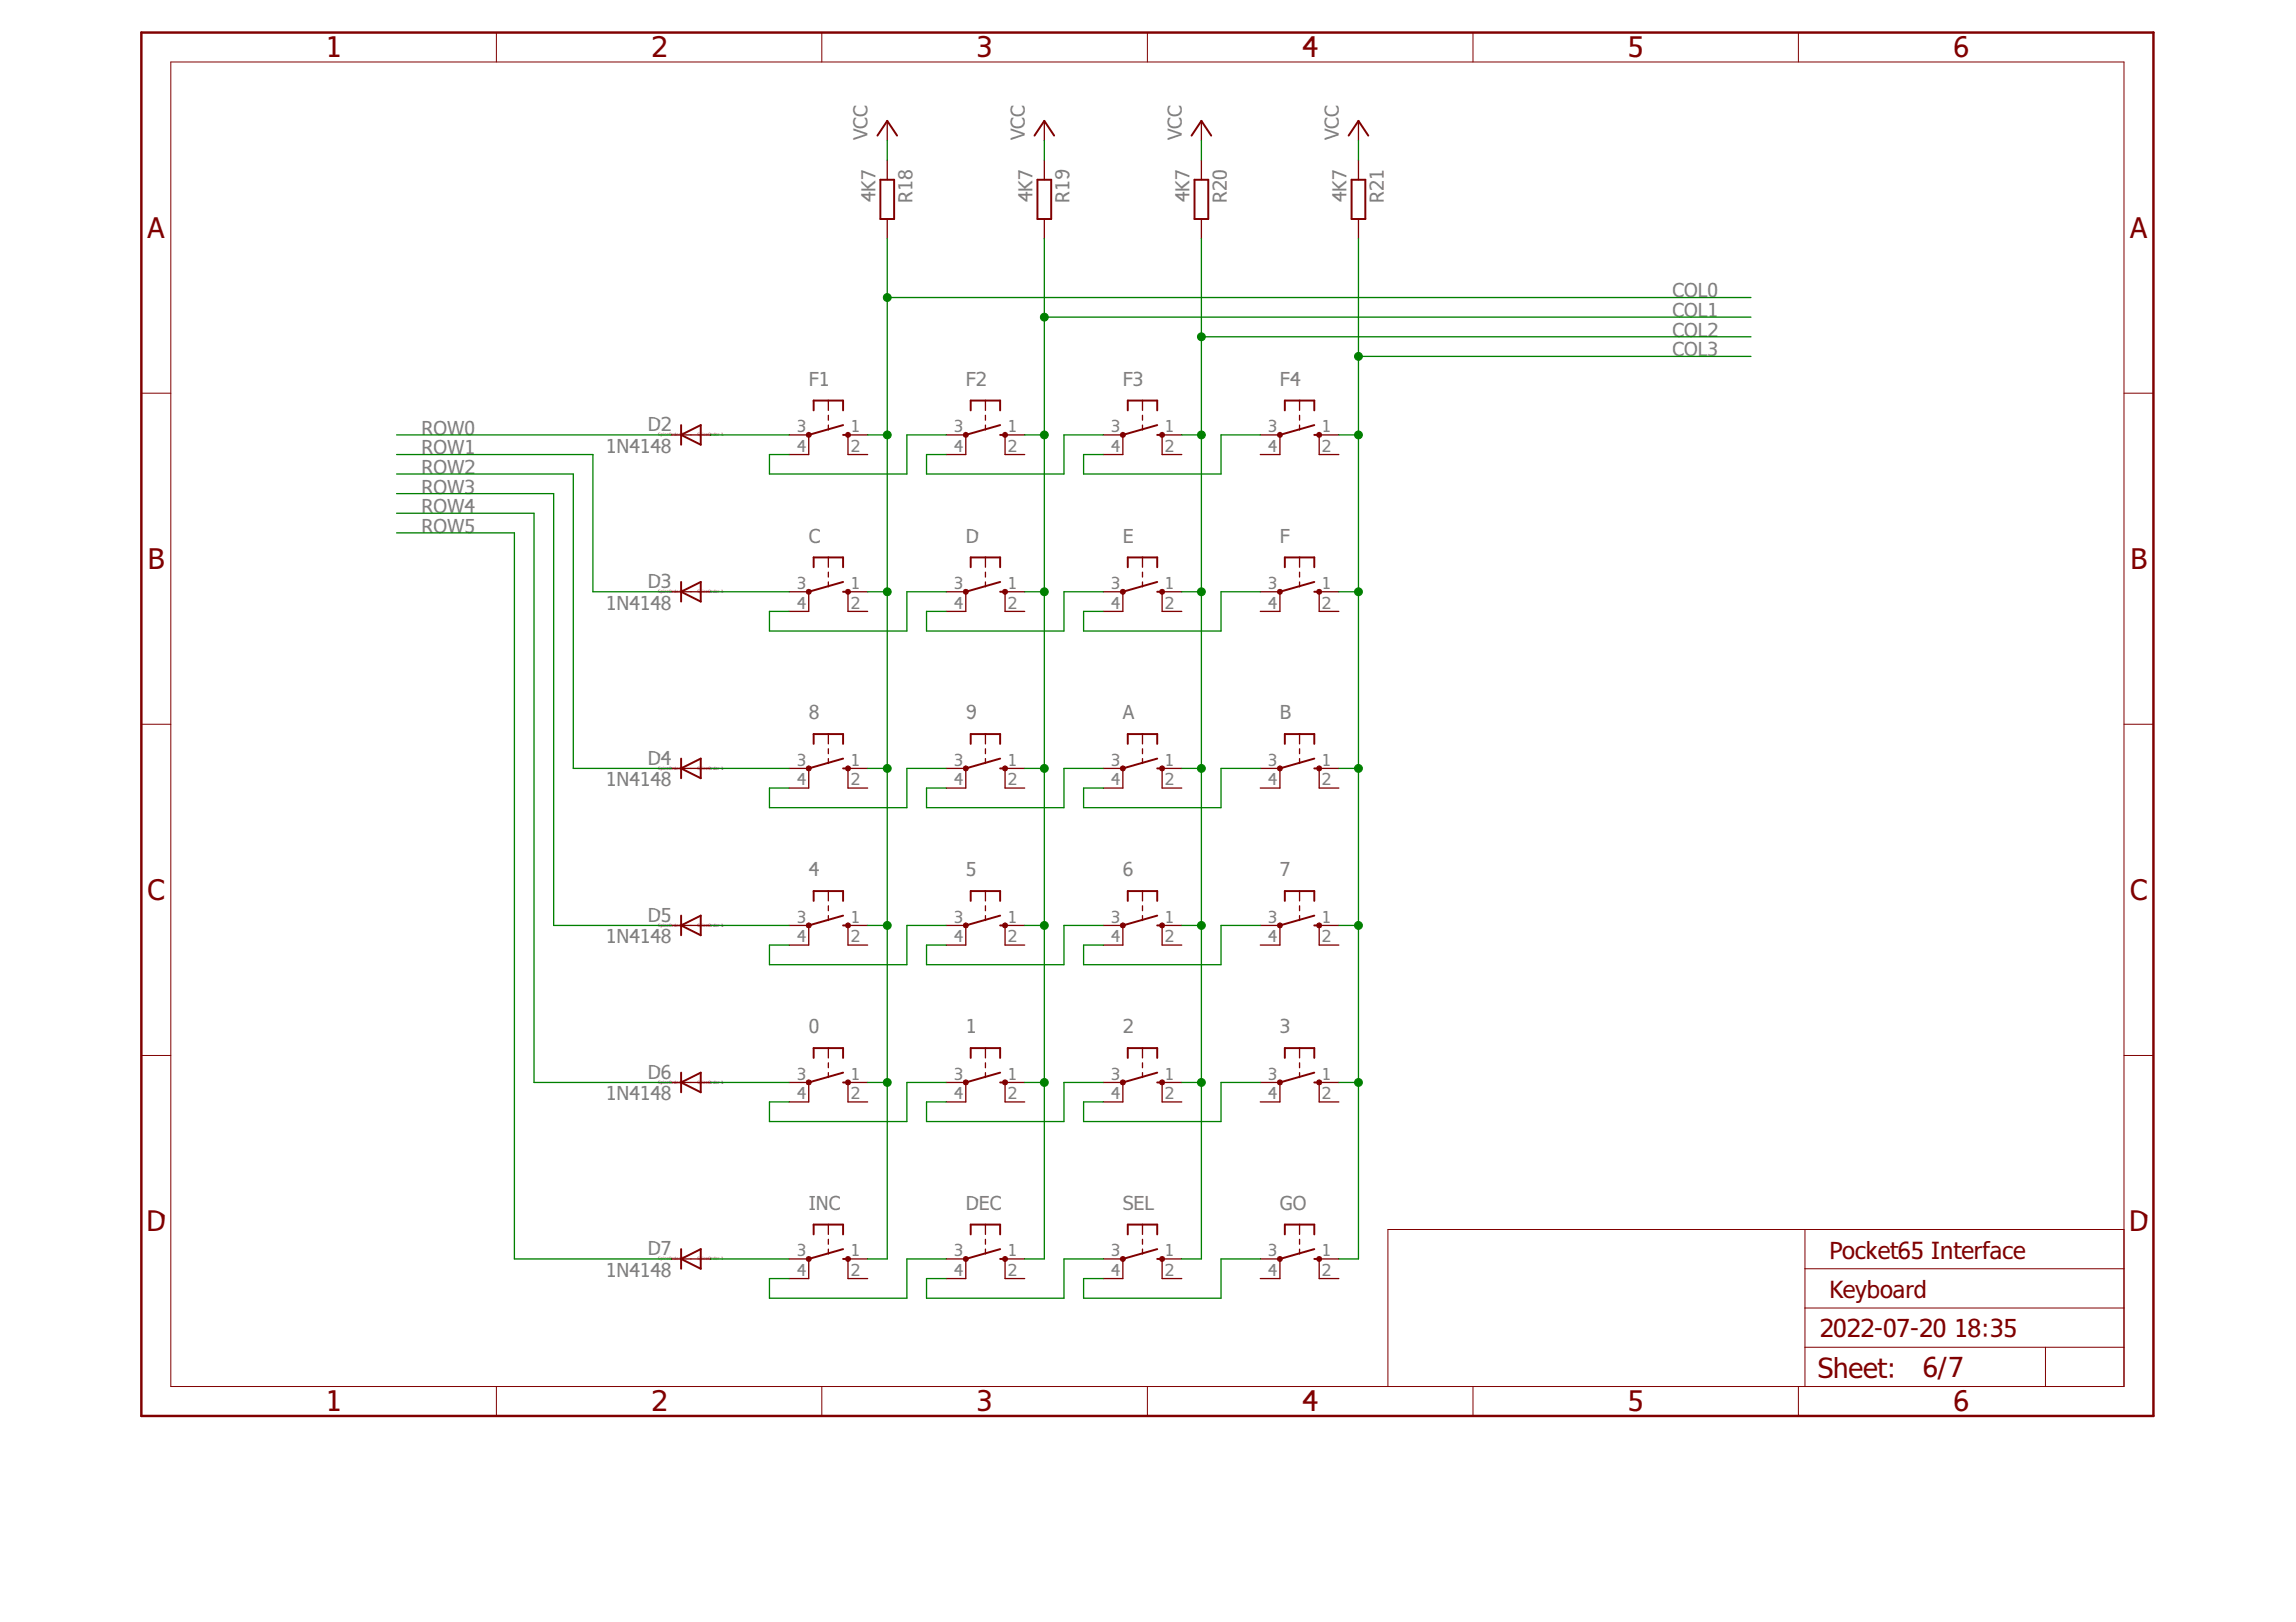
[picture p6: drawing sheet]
<svg xmlns="http://www.w3.org/2000/svg" width="297mm" height="210mm" viewBox="0 0 297 210" stroke-linecap="round" stroke-linejoin="round" font-family="sans-serif">
<defs><g id="words">
<g font-size="3.7" fill="#800000">
<text x="42.2" y="7.4">1</text>
<text x="84.3" y="7.4">2</text>
<text x="126.4" y="7.4">3</text>
<text x="168.5" y="7.4">4</text>
<text x="210.6" y="7.4">5</text>
<text x="252.7" y="7.4">6</text>
<text x="19.1" y="30.7">A</text>
<text x="275.6" y="30.7">A</text>
<text x="19.1" y="73.6">B</text>
<text x="275.6" y="73.6">B</text>
<text x="19.1" y="116.4">C</text>
<text x="275.6" y="116.4">C</text>
<text x="18.9" y="159.3">D</text>
<text x="275.4" y="159.3">D</text>
<text x="42.2" y="182.6">1</text>
<text x="84.3" y="182.6">2</text>
<text x="126.4" y="182.6">3</text>
<text x="168.5" y="182.6">4</text>
<text x="210.6" y="182.6">5</text>
<text x="252.7" y="182.6">6</text>
</g>
<g font-size="3.6" fill="#800000">
<text x="235.2" y="178.3">Sheet:</text>
<text x="248.8" y="178.2">6/7</text>
</g>
<g font-size="3.2" fill="#800000">
<text x="235.4" y="173.1">2022-07-20</text>
<text x="252.8" y="173.1">18:35</text>
</g>
<g font-size="3.1" fill="#800000">
<text x="236.7" y="162.9">Pocket65 Interface</text>
<text x="236.7" y="168">Keyboard</text>
</g>
<g font-size="2.5" fill="#808080">
<text x="112.3" y="18.2" transform="rotate(-90 112.3 18.2)">VCC</text>
<text x="132.6" y="18.2" transform="rotate(-90 132.6 18.2)">VCC</text>
<text x="152.9" y="18.2" transform="rotate(-90 152.9 18.2)">VCC</text>
<text x="173.2" y="18.2" transform="rotate(-90 173.2 18.2)">VCC</text>
<text x="113.3" y="26.2" transform="rotate(-90 113.3 26.2)">4K7</text>
<text x="118.1" y="26.3" transform="rotate(-90 118.1 26.3)">R18</text>
<text x="133.6" y="26.2" transform="rotate(-90 133.6 26.2)">4K7</text>
<text x="138.4" y="26.3" transform="rotate(-90 138.4 26.3)">R19</text>
<text x="153.9" y="26.2" transform="rotate(-90 153.9 26.2)">4K7</text>
<text x="158.7" y="26.3" transform="rotate(-90 158.7 26.3)">R20</text>
<text x="174.2" y="26.2" transform="rotate(-90 174.2 26.2)">4K7</text>
<text x="179" y="26.3" transform="rotate(-90 179 26.3)">R21</text>
<text x="216.4" y="38.5">COL0</text>
<text x="216.4" y="41">COL1</text>
<text x="216.4" y="43.6">COL2</text>
<text x="216.4" y="46.1">COL3</text>
<text x="104.6" y="49.9">F1</text>
<text x="124.9" y="49.9">F2</text>
<text x="145.3" y="49.9">F3</text>
<text x="165.6" y="49.9">F4</text>
<text x="54.5" y="56.3">ROW0</text>
<text x="54.5" y="58.8">ROW1</text>
<text x="78.4" y="58.6">1N4148</text>
<text x="83.8" y="55.8">D2</text>
<text x="54.5" y="61.4">ROW2</text>
<text x="54.5" y="63.9">ROW3</text>
<text x="54.5" y="66.4">ROW4</text>
<text x="54.5" y="69">ROW5</text>
<text x="104.6" y="70.2">C</text>
<text x="124.9" y="70.2">D</text>
<text x="145.3" y="70.2">E</text>
<text x="165.6" y="70.2">F</text>
<text x="83.8" y="76.1">D3</text>
<text x="78.4" y="78.9">1N4148</text>
<text x="104.6" y="93.1">8</text>
<text x="124.9" y="93.1">9</text>
<text x="145.3" y="93.1">A</text>
<text x="165.6" y="93.1">B</text>
<text x="78.4" y="101.8">1N4148</text>
<text x="83.8" y="99">D4</text>
<text x="104.6" y="113.4">4</text>
<text x="124.9" y="113.4">5</text>
<text x="145.3" y="113.4">6</text>
<text x="165.6" y="113.4">7</text>
<text x="83.8" y="119.3">D5</text>
<text x="78.4" y="122.1">1N4148</text>
<text x="104.6" y="133.7">0</text>
<text x="124.9" y="133.7">1</text>
<text x="145.3" y="133.7">2</text>
<text x="165.6" y="133.7">3</text>
<text x="78.4" y="142.4">1N4148</text>
<text x="83.8" y="139.6">D6</text>
<text x="104.6" y="156.6">INC</text>
<text x="124.9" y="156.6">DEC</text>
<text x="145.3" y="156.6">SEL</text>
<text x="165.6" y="156.6">GO</text>
<text x="78.4" y="165.2">1N4148</text>
<text x="83.8" y="162.4">D7</text>
</g>
<g font-size="2.1" fill="#808080">
<text x="103.1" y="55.9">3</text>
<text x="103.1" y="58.5">4</text>
<text x="110.1" y="55.9">1</text>
<text x="110.1" y="58.5">2</text>
<text x="123.4" y="55.9">3</text>
<text x="123.4" y="58.5">4</text>
<text x="130.4" y="55.9">1</text>
<text x="130.4" y="58.5">2</text>
<text x="143.7" y="55.9">3</text>
<text x="143.7" y="58.5">4</text>
<text x="150.7" y="55.9">1</text>
<text x="150.7" y="58.5">2</text>
<text x="164.1" y="55.9">3</text>
<text x="164.1" y="58.5">4</text>
<text x="171" y="55.9">1</text>
<text x="171" y="58.5">2</text>
<text x="103.1" y="76.2">3</text>
<text x="110.1" y="76.2">1</text>
<text x="123.4" y="76.2">3</text>
<text x="130.4" y="76.2">1</text>
<text x="143.7" y="76.2">3</text>
<text x="150.7" y="76.2">1</text>
<text x="164.1" y="76.2">3</text>
<text x="171" y="76.2">1</text>
<text x="103.1" y="78.8">4</text>
<text x="110.1" y="78.8">2</text>
<text x="123.4" y="78.8">4</text>
<text x="130.4" y="78.8">2</text>
<text x="143.7" y="78.8">4</text>
<text x="150.7" y="78.8">2</text>
<text x="164.1" y="78.8">4</text>
<text x="171" y="78.8">2</text>
<text x="103.1" y="99.1">3</text>
<text x="103.1" y="101.6">4</text>
<text x="110.1" y="99.1">1</text>
<text x="110.1" y="101.6">2</text>
<text x="123.4" y="99.1">3</text>
<text x="123.4" y="101.6">4</text>
<text x="130.4" y="99.1">1</text>
<text x="130.4" y="101.6">2</text>
<text x="143.7" y="99.1">3</text>
<text x="143.7" y="101.6">4</text>
<text x="150.7" y="99.1">1</text>
<text x="150.7" y="101.6">2</text>
<text x="164.1" y="99.1">3</text>
<text x="164.1" y="101.6">4</text>
<text x="171" y="99.1">1</text>
<text x="171" y="101.6">2</text>
<text x="103.1" y="119.4">3</text>
<text x="110.1" y="119.4">1</text>
<text x="123.4" y="119.4">3</text>
<text x="130.4" y="119.4">1</text>
<text x="143.7" y="119.4">3</text>
<text x="150.7" y="119.4">1</text>
<text x="164.1" y="119.4">3</text>
<text x="171" y="119.4">1</text>
<text x="103.1" y="121.9">4</text>
<text x="110.1" y="121.9">2</text>
<text x="123.4" y="121.9">4</text>
<text x="130.4" y="121.9">2</text>
<text x="143.7" y="121.9">4</text>
<text x="150.7" y="121.9">2</text>
<text x="164.1" y="121.9">4</text>
<text x="171" y="121.9">2</text>
<text x="103.1" y="139.7">3</text>
<text x="103.1" y="142.3">4</text>
<text x="110.1" y="139.7">1</text>
<text x="110.1" y="142.3">2</text>
<text x="123.4" y="139.7">3</text>
<text x="123.4" y="142.3">4</text>
<text x="130.4" y="139.7">1</text>
<text x="130.4" y="142.3">2</text>
<text x="143.7" y="139.7">3</text>
<text x="143.7" y="142.3">4</text>
<text x="150.7" y="139.7">1</text>
<text x="150.7" y="142.3">2</text>
<text x="164.1" y="139.7">3</text>
<text x="164.1" y="142.3">4</text>
<text x="171" y="139.7">1</text>
<text x="171" y="142.3">2</text>
<text x="103.1" y="162.6">3</text>
<text x="103.1" y="165.1">4</text>
<text x="110.1" y="162.6">1</text>
<text x="110.1" y="165.1">2</text>
<text x="123.4" y="162.6">3</text>
<text x="123.4" y="165.1">4</text>
<text x="130.4" y="162.6">1</text>
<text x="130.4" y="165.1">2</text>
<text x="143.7" y="162.6">3</text>
<text x="143.7" y="165.1">4</text>
<text x="150.7" y="162.6">1</text>
<text x="150.7" y="165.1">2</text>
<text x="164.1" y="162.6">3</text>
<text x="164.1" y="165.1">4</text>
<text x="171" y="162.6">1</text>
<text x="171" y="165.1">2</text>
</g>
<g font-size=".6" fill="#800080">
<text x="85.2" y="56.5">SpiceOrder 2</text>
<text x="90.2" y="56.5">SpiceOrder 1</text>
<text x="85.2" y="76.8">SpiceOrder 2</text>
<text x="90.2" y="76.8">SpiceOrder 1</text>
<text x="85.2" y="99.6">SpiceOrder 2</text>
<text x="90.2" y="99.6">SpiceOrder 1</text>
<text x="85.2" y="119.9">SpiceOrder 2</text>
<text x="90.2" y="119.9">SpiceOrder 1</text>
<text x="85.2" y="140.3">SpiceOrder 2</text>
<text x="90.2" y="140.3">SpiceOrder 1</text>
<text x="85.2" y="163.1">SpiceOrder 2</text>
<text x="90.2" y="163.1">SpiceOrder 1</text>
</g>
</g></defs>
<g fill="none" stroke="#800000" stroke-width=".13">
<path d="M22.1 8h252.7v171.4h-252.7zM64.2 4.2v3.8M106.3 4.2v3.8M148.4 4.2v3.8M190.6 4.2v3.8M232.7 4.2v3.8M18.3 50.9h3.8M274.8 50.9h3.8M18.3 93.7h3.8M274.8 93.7h3.8M18.3 136.6h3.8M274.8 136.6h3.8"/>
<path d="M233.5 159.1v20.3M274.8 159.1h-95.2v20.3M64.2 179.4v3.8M106.3 179.4v3.8M148.4 179.4v3.8M190.6 179.4v3.8M232.7 179.4v3.8M233.5 174.3h41.3M233.5 169.3h41.3M233.5 164.2h41.3M264.6 174.3v5.1"/>
</g>
<path d="M18.3 4.2h260.3v179h-260.3z" fill="none" stroke="#800000" stroke-width=".32"/>
<g fill="none" stroke="#800000" stroke-width=".25">
<path d="M113.5 17.5l1.3-1.9 1.3 1.9M133.8 17.5l1.3-1.9 1.3 1.9M154.2 17.5l1.2-1.9 1.3 1.9M174.5 17.5l1.2-1.9 1.3 1.9M113.9 23.3h1.8v5h-1.8zM134.2 23.3h1.8v5h-1.8zM154.5 23.3h1.8v5h-1.8zM174.9 23.3h1.7v5h-1.7zM88.1 56.3l2.6-1.3v2.6zM88.1 55v2.6M105.3 53.1v-1.3h3.8v1.3M109.1 56.3h.6"/>
<path d="M109.1 55l-4.5 1.3M125.6 53.1v-1.3h3.8v1.3M129.4 56.3h.6M129.4 55l-4.5 1.3M145.9 53.1v-1.3h3.8v1.3M149.7 56.3h.6M149.7 55l-4.4 1.3M166.2 53.1v-1.3h3.8v1.3M170 56.3h.7M170 55l-4.4 1.3M88.1 75.3v2.6M88.1 76.6l2.6-1.3v2.6z"/>
<path d="M105.3 73.4v-1.3h3.8v1.3M109.1 76.6h.6M109.1 75.3l-4.5 1.3M125.6 73.4v-1.3h3.8v1.3M129.4 76.6h.6M129.4 75.3l-4.5 1.3M145.9 73.4v-1.3h3.8v1.3M149.7 76.6h.6M149.7 75.3l-4.4 1.3M166.2 73.4v-1.3h3.8v1.3M170 76.6h.7M170 75.3l-4.4 1.3"/>
<path d="M88.1 98.2v2.5M88.1 99.4l2.6-1.2v2.5zM105.3 96.3v-1.3h3.8v1.3M109.1 99.4h.6M109.1 98.2l-4.5 1.2M125.6 96.3v-1.3h3.8v1.3M129.4 99.4h.6M129.4 98.2l-4.5 1.2M145.9 96.3v-1.3h3.8v1.3M149.7 99.4h.6M149.7 98.2l-4.4 1.2M166.2 96.3v-1.3h3.8v1.3"/>
<path d="M170 99.4h.7M170 98.2l-4.4 1.2M88.1 118.5v2.5M88.1 119.8l2.6-1.3v2.5zM105.3 116.6v-1.3h3.8v1.3M109.1 119.8h.6M109.1 118.5l-4.5 1.3M125.6 116.6v-1.3h3.8v1.3M129.4 119.8h.6M129.4 118.5l-4.5 1.3M145.9 116.6v-1.3h3.8v1.3M149.7 119.8h.6"/>
<path d="M149.7 118.5l-4.4 1.3M166.2 116.6v-1.3h3.8v1.3M170 119.8h.7M170 118.5l-4.4 1.3M88.1 138.8v2.6M105.3 136.9v-1.3h3.8v1.3M109.1 138.8l-4.5 1.3M125.6 136.9v-1.3h3.8v1.3M129.4 138.8l-4.5 1.3M145.9 136.9v-1.3h3.8v1.3M149.7 138.8l-4.4 1.3M166.2 136.9v-1.3h3.8v1.3"/>
<path d="M170 138.8l-4.4 1.3M88.1 140.1l2.6-1.3v2.6zM105.3 159.7v-1.2h3.8v1.2M109.1 140.1h.6M125.6 159.7v-1.2h3.8v1.2M129.4 140.1h.6M145.9 159.7v-1.2h3.8v1.2M149.7 140.1h.6M166.2 159.7v-1.2h3.8v1.2M170 140.1h.7M88.1 161.6v2.6M88.1 162.9l2.6-1.3v2.6z"/>
<path d="M109.1 162.9h.6M109.1 161.6l-4.5 1.3M129.4 162.9h.6M129.4 161.6l-4.5 1.3M149.7 162.9h.6M149.7 161.6l-4.4 1.3M170 162.9h.7M170 161.6l-4.4 1.3"/>
</g>
<g fill="none" stroke="#800000" stroke-width=".17">
<path d="M114.8 15.6v2.6M135.1 15.6v2.6M155.4 15.6v2.6M175.7 15.6v2.6M114.8 20.7v2.6M114.8 28.3v2.6M135.1 20.7v2.6M135.1 28.3v2.6M155.4 20.7v2.6M155.4 28.3v2.6M175.7 20.7v2.6M175.7 28.3v2.6"/>
<path d="M86.8 56.3h5.1M102.1 56.3h2.5v2.5h-2.5M107.2 51.8v1.3M107.2 53.7v.7M107.2 55v.6M112.2 56.3h-2.5v2.5h2.5M122.4 56.3h2.5v2.5h-2.5M127.5 51.8v1.3M127.5 53.7v.7M127.5 55v.6M132.6 56.3h-2.6v2.5h2.6M142.7 56.3h2.6v2.5h-2.6"/>
<path d="M147.8 51.8v1.3M147.8 53.7v.7M147.8 55v.6M152.9 56.3h-2.6v2.5h2.6M163 56.3h2.6v2.5h-2.6M168.1 51.8v1.3M168.1 53.7v.7M168.1 55v.6M173.2 56.3h-2.5v2.5h2.5M86.8 76.6h5.1M102.1 76.6h2.5v2.5h-2.5M107.2 72.1v1.3"/>
<path d="M107.2 74v.7M107.2 75.3v.6M112.2 76.6h-2.5v2.5h2.5M122.4 76.6h2.5v2.5h-2.5M127.5 72.1v1.3M127.5 74v.7M127.5 75.3v.6M132.6 76.6h-2.6v2.5h2.6M142.7 76.6h2.6v2.5h-2.6M147.8 72.1v1.3M147.8 74v.7M147.8 75.3v.6"/>
<path d="M152.9 76.6h-2.6v2.5h2.6M163 76.6h2.6v2.5h-2.6M168.1 72.1v1.3M168.1 74v.7M168.1 75.3v.6M173.2 76.6h-2.5v2.5h2.5M86.8 99.4h5.1M102.1 99.4h2.5v2.6h-2.5M107.2 95v1.3M107.2 96.9v.6M107.2 98.2v.6M112.2 99.4h-2.5v2.6h2.5"/>
<path d="M122.4 99.4h2.5v2.6h-2.5M127.5 95v1.3M127.5 96.9v.6M127.5 98.2v.6M132.6 99.4h-2.6v2.6h2.6M142.7 99.4h2.6v2.6h-2.6M147.8 95v1.3M147.8 96.9v.6M147.8 98.2v.6M152.9 99.4h-2.6v2.6h2.6M163 99.4h2.6v2.6h-2.6M168.1 95v1.3"/>
<path d="M168.1 96.9v.6M168.1 98.2v.6M173.2 99.4h-2.5v2.6h2.5M86.8 119.8h5.1M102.1 119.8h2.5v2.5h-2.5M107.2 115.3v1.3M107.2 117.2v.7M107.2 118.5v.6M112.2 119.8h-2.5v2.5h2.5M122.4 119.8h2.5v2.5h-2.5M127.5 115.3v1.3M127.5 117.2v.7"/>
<path d="M127.5 118.5v.6M132.6 119.8h-2.6v2.5h2.6M142.7 119.8h2.6v2.5h-2.6M147.8 115.3v1.3M147.8 117.2v.7M147.8 118.5v.6M152.9 119.8h-2.6v2.5h2.6M163 119.8h2.6v2.5h-2.6M168.1 115.3v1.3M168.1 117.2v.7M168.1 118.5v.6M173.2 119.8h-2.5v2.5h2.5"/>
<path d="M107.2 135.6v1.3M107.2 137.5v.7M107.2 138.8v.6M127.5 135.6v1.3M127.5 137.5v.7M127.5 138.8v.6M147.8 135.6v1.3M147.8 137.5v.7M147.8 138.8v.6M168.1 135.6v1.3M168.1 137.5v.7M168.1 138.8v.6"/>
<path d="M86.8 140.1h5.1M102.1 140.1h2.5v2.5h-2.5M107.2 158.5v1.2M112.2 140.1h-2.5v2.5h2.5M122.4 140.1h2.5v2.5h-2.5M127.5 158.5v1.2M132.6 140.1h-2.6v2.5h2.6M142.7 140.1h2.6v2.5h-2.6M147.8 158.5v1.2M152.9 140.1h-2.6v2.5h2.6M163 140.1h2.6v2.5h-2.6M168.1 158.5v1.2"/>
<path d="M173.2 140.1h-2.5v2.5h2.5M86.8 162.9h5.1M102.1 162.9h2.5v2.6h-2.5M107.2 160.4v.6M107.2 161.6v.7M112.2 162.9h-2.5v2.6h2.5M122.4 162.9h2.5v2.6h-2.5M127.5 160.4v.6M127.5 161.6v.7M132.6 162.9h-2.6v2.6h2.6M142.7 162.9h2.6v2.6h-2.6M147.8 160.4v.6"/>
<path d="M147.8 161.6v.7M152.9 162.9h-2.6v2.6h2.6M163 162.9h2.6v2.6h-2.6M168.1 160.4v.6M168.1 161.6v.7M173.2 162.9h-2.5v2.6h2.5"/>
</g>
<g fill="#800000" stroke="#800000" stroke-width=".13">
<path d="M104.4 139.8l.2-.1 .3 .1 .1 .3-.1 .2-.3 .1-.2-.1-.1-.2z" fill-rule="evenodd"/>
<path d="M109.5 139.8l.2-.1 .2 .1 .1 .3-.1 .2-.2 .1-.2-.1-.1-.2z" fill-rule="evenodd"/>
<path d="M124.7 139.8l.2-.1 .3 .1 .1 .3-.1 .2-.3 .1-.2-.1-.1-.2z" fill-rule="evenodd"/>
<path d="M129.8 139.8l.2-.1 .3 .1 .1 .3-.1 .2-.3 .1-.2-.1-.1-.2z" fill-rule="evenodd"/>
<path d="M145 139.8l.3-.1 .2 .1 .1 .3-.1 .2-.2 .1-.3-.1-.1-.2z" fill-rule="evenodd"/>
<path d="M150.1 139.8l.2-.1 .3 .1 .1 .3-.1 .2-.3 .1-.2-.1-.1-.2z" fill-rule="evenodd"/>
<path d="M165.4 139.8l.2-.1 .2 .1 .1 .3-.1 .2-.2 .1-.2-.1-.2-.2z" fill-rule="evenodd"/>
<path d="M170.4 139.8l.3-.1 .2 .1 .1 .3-.1 .2-.2 .1-.3-.1-.1-.2z" fill-rule="evenodd"/>
<circle cx="104.6" cy="56.3" r=".33"/>
<circle cx="109.7" cy="56.3" r=".33"/>
<circle cx="125" cy="56.3" r=".33"/>
<circle cx="130" cy="56.3" r=".33"/>
<circle cx="145.3" cy="56.3" r=".33"/>
<circle cx="150.3" cy="56.3" r=".33"/>
<circle cx="165.6" cy="56.3" r=".33"/>
<circle cx="170.7" cy="56.3" r=".33"/>
<circle cx="104.6" cy="76.6" r=".32"/>
<circle cx="109.7" cy="76.6" r=".32"/>
<circle cx="125" cy="76.6" r=".32"/>
<circle cx="130" cy="76.6" r=".33"/>
<circle cx="145.3" cy="76.6" r=".33"/>
<circle cx="150.3" cy="76.6" r=".33"/>
<circle cx="165.6" cy="76.6" r=".33"/>
<circle cx="170.7" cy="76.6" r=".33"/>
<circle cx="104.6" cy="99.4" r=".33"/>
<circle cx="109.7" cy="99.4" r=".33"/>
<circle cx="125" cy="99.4" r=".33"/>
<circle cx="130" cy="99.4" r=".33"/>
<circle cx="145.3" cy="99.4" r=".33"/>
<circle cx="150.3" cy="99.4" r=".33"/>
<circle cx="165.6" cy="99.4" r=".33"/>
<circle cx="170.7" cy="99.4" r=".33"/>
<circle cx="104.6" cy="119.8" r=".33"/>
<circle cx="109.7" cy="119.8" r=".33"/>
<circle cx="125" cy="119.8" r=".33"/>
<circle cx="130" cy="119.8" r=".33"/>
<circle cx="145.3" cy="119.8" r=".33"/>
<circle cx="150.3" cy="119.8" r=".33"/>
<circle cx="165.6" cy="119.8" r=".33"/>
<circle cx="170.7" cy="119.8" r=".33"/>
<circle cx="104.6" cy="162.9" r=".32"/>
<circle cx="109.7" cy="162.9" r=".32"/>
<circle cx="125" cy="162.9" r=".32"/>
<circle cx="130" cy="162.9" r=".33"/>
<circle cx="145.3" cy="162.9" r=".33"/>
<circle cx="150.3" cy="162.9" r=".33"/>
<circle cx="165.6" cy="162.9" r=".33"/>
<circle cx="170.7" cy="162.9" r=".33"/>
</g>
<g fill="none" stroke="#008000" stroke-width=".17">
<path d="M114.8 18.2v2.5M135.1 18.2v2.5M155.4 18.2v2.5M175.7 18.2v2.5M114.8 30.9v132h-2.6M114.8 38.5h111.7M135.1 30.9v132h-2.5M155.4 30.9v132h-2.5M175.7 30.9v132h-2.5M51.3 58.8h25.4v17.8h10.1M51.3 56.3h35.5M91.9 56.3h10.2"/>
<path d="M112.2 56.3h2.6M122.4 56.3h-5.1v5h-17.8v-2.5h2.6M132.6 56.3h2.5M135.1 41h91.4M142.7 56.3h-5.1v5h-17.7v-2.5h2.5M152.9 56.3h2.5M155.4 43.6h71.1M163 56.3h-5v5h-17.8v-2.5h2.5M173.2 56.3h2.5M175.7 46.1h50.8M51.3 61.3h22.9v38.1h12.6M51.3 63.9h20.3v55.9h15.2"/>
<path d="M51.3 66.4h17.8v73.7h17.7M51.3 69h15.2v93.9h20.3M91.9 76.6h10.2M112.2 76.6h2.6M122.4 76.6h-5.1v5.1h-17.8v-2.6h2.6M132.6 76.6h2.5M142.7 76.6h-5.1v5.1h-17.7v-2.6h2.5M152.9 76.6h2.5M163 76.6h-5v5.1h-17.8v-2.6h2.5M173.2 76.6h2.5M91.9 99.4h10.2M112.2 99.4h2.6"/>
<path d="M122.4 99.4h-5.1v5.1h-17.8v-2.5h2.6M132.6 99.4h2.5M142.7 99.4h-5.1v5.1h-17.7v-2.5h2.5M152.9 99.4h2.5M163 99.4h-5v5.1h-17.8v-2.5h2.5M173.2 99.4h2.5M91.9 119.8h10.2M112.2 119.8h2.6M122.4 119.8h-5.1v5h-17.8v-2.5h2.6M132.6 119.8h2.5M142.7 119.8h-5.1v5h-17.7v-2.5h2.5M152.9 119.8h2.5"/>
<path d="M163 119.8h-5v5h-17.8v-2.5h2.5M173.2 119.8h2.5M91.9 140.1h10.2M112.2 140.1h2.6M122.4 140.1h-5.1v5h-17.8v-2.5h2.6M132.6 140.1h2.5M142.7 140.1h-5.1v5h-17.7v-2.5h2.5M152.9 140.1h2.5M163 140.1h-5v5h-17.8v-2.5h2.5M173.2 140.1h2.5M91.9 162.9h10.2M122.4 162.9h-5.1v5.1h-17.8v-2.5h2.6"/>
<path d="M142.7 162.9h-5.1v5.1h-17.7v-2.5h2.5M163 162.9h-5v5.1h-17.8v-2.5h2.5"/>
</g>
<g fill="#008000" stroke="#008000" stroke-width=".13">
<circle cx="114.8" cy="140.1" r=".51"/>
<circle cx="114.8" cy="119.8" r=".51"/>
<circle cx="114.8" cy="99.4" r=".51"/>
<circle cx="114.8" cy="76.6" r=".51"/>
<circle cx="114.8" cy="56.3" r=".51"/>
<circle cx="114.8" cy="38.5" r=".51"/>
<circle cx="135.1" cy="140.1" r=".51"/>
<circle cx="135.1" cy="119.8" r=".51"/>
<circle cx="135.1" cy="99.4" r=".51"/>
<circle cx="135.1" cy="76.6" r=".51"/>
<circle cx="135.1" cy="56.3" r=".51"/>
<circle cx="135.1" cy="41" r=".51"/>
<circle cx="155.4" cy="140.1" r=".51"/>
<circle cx="155.4" cy="119.8" r=".51"/>
<circle cx="155.4" cy="99.4" r=".51"/>
<circle cx="155.4" cy="76.6" r=".51"/>
<circle cx="155.4" cy="56.3" r=".51"/>
<circle cx="155.4" cy="43.6" r=".51"/>
<circle cx="175.7" cy="140.1" r=".51"/>
<circle cx="175.7" cy="119.8" r=".51"/>
<circle cx="175.7" cy="99.4" r=".51"/>
<circle cx="175.7" cy="76.6" r=".51"/>
<circle cx="175.7" cy="56.3" r=".51"/>
<circle cx="175.7" cy="46.1" r=".51"/>
</g>
<use href="#words"/>
</svg>
